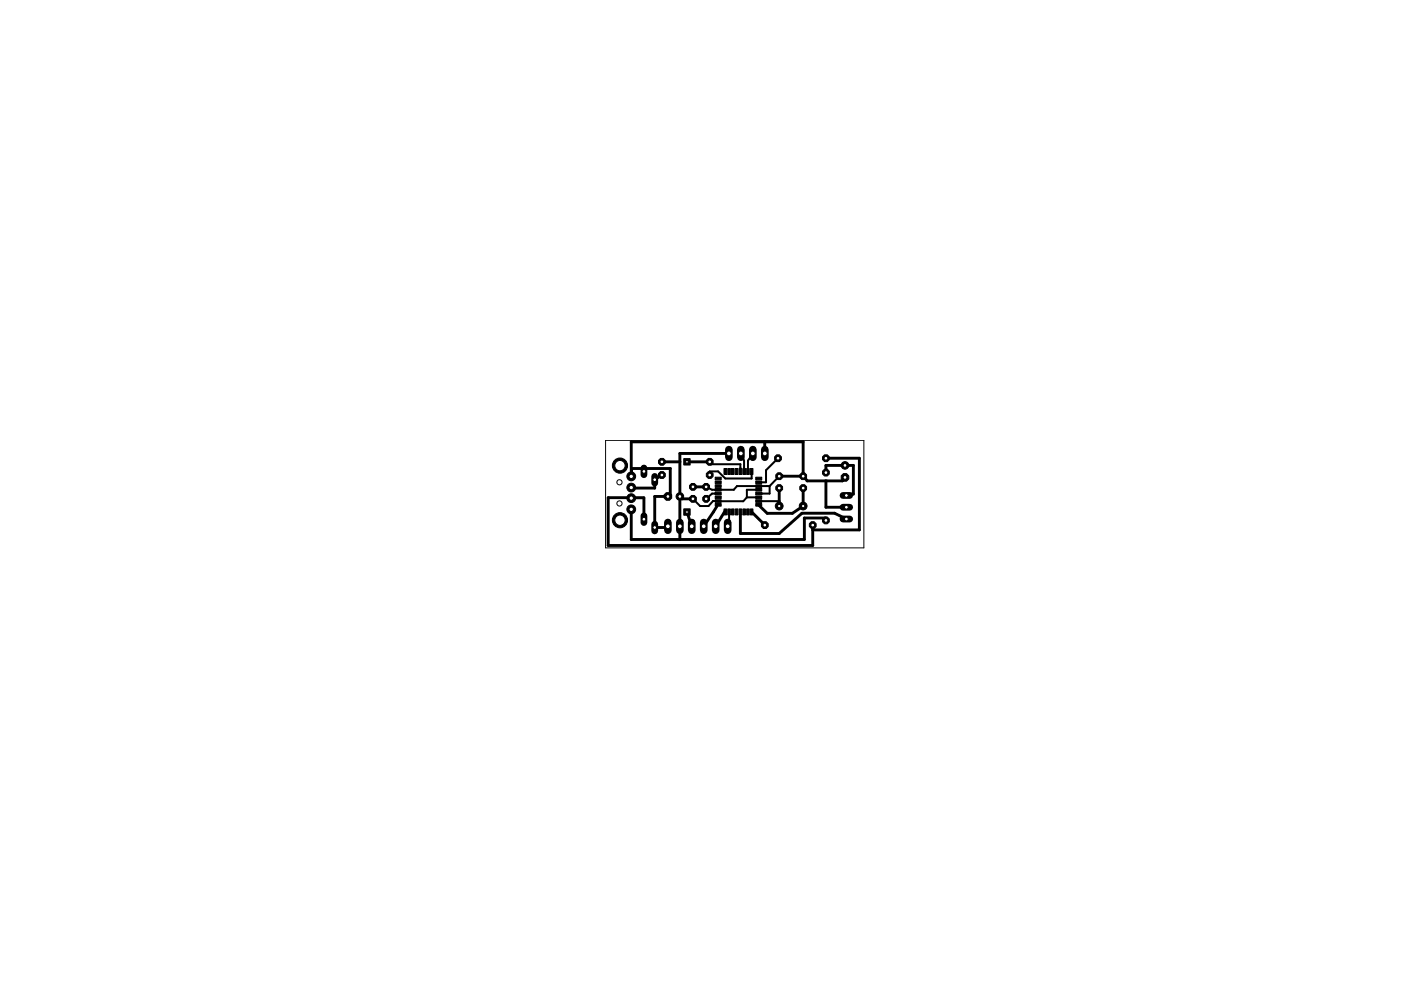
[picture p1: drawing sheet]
<svg xmlns="http://www.w3.org/2000/svg" width="297mm" height="210mm" viewBox="0 0 297 210" stroke-linecap="round" stroke-linejoin="round" font-family="sans-serif">
<g fill="#000" stroke="#000" stroke-width=".21">
<path d="M153.5 99.3h.6v1.3h-.6zM154.3 99.3h.6v1.3h-.6zM155.1 99.3h.5v1.3h-.5zM155.9 99.3h.5v1.3h-.5zM156.7 99.3h.5v1.3h-.5zM157.5 99.3h.6v1.3h-.6zM158.3 99.3h.6v1.3h-.6zM159.1 99.3h.5v1.3h-.5zM151.6 106.8h1.3v.5h-1.3zM151.6 106h1.3v.5h-1.3zM151.6 105.2h1.3v.5h-1.3zM151.6 104.4h1.3v.5h-1.3z"/>
<path d="M151.6 103.6h1.3v.5h-1.3zM151.6 102.8h1.3v.5h-1.3zM151.6 102h1.3v.5h-1.3zM151.6 101.2h1.3v.5h-1.3zM153.5 107.9h.6v1.3h-.6zM154.3 107.9h.6v1.3h-.6zM155.1 107.9h.5v1.3h-.5zM155.9 107.9h.5v1.3h-.5zM156.7 107.9h.5v1.3h-.5zM157.5 107.9h.6v1.3h-.6zM158.3 107.9h.6v1.3h-.6zM159.1 107.9h.5v1.3h-.5z"/>
<path d="M160.2 101.2h1.3v.5h-1.3zM160.2 102h1.3v.5h-1.3zM160.2 102.8h1.3v.5h-1.3zM160.2 103.6h1.3v.5h-1.3zM160.2 104.4h1.3v.5h-1.3zM160.2 105.2h1.3v.5h-1.3zM160.2 106h1.3v.5h-1.3zM160.2 106.8h1.3v.5h-1.3z"/>
</g>
<g fill="none" stroke="#000" stroke-width=".61">
<path d="M134 99.3h8.1v6h-3.3v6.5h2.6l.2-.2M136.5 99.3v.6M140.3 97.9h3.8M145.6 97.9h4.9M154.5 96.1h-10.4v18.3M162.1 93.7l.1 2.4M175.1 97.2h7.1v15.2h-9.9M133.8 108v6.4h36.7v-4.6h4.6v.5M136.5 105.6v4.5M136.5 105.5h-7.6v10.2h43.4v-4.4M140.3 100.7l-1.5 1v1.8h-4.6M144.1 105.3l.6 .5h2.2"/>
<path d="M145.6 108.6l1.1 3M146.9 103.2h2.8M152 107.3l-2.8 4.3M153.8 108.3l-2.1 3.3M154.6 111.3l-.3 .3M157 109.4v3.7h8.2l4.8-4.3h7l2.5 1.2M159.4 108.5l2.8 2.8M165.2 101h5.1v-7.3h-36.5v7.3M165.2 103.5v3.8M170.3 103.5v3.8l-2.3 1.5h-5.3l-1.8-1.7M170.4 101l.7 1h7.5l.6-.8M175.1 102v5.5h4.4"/>
<path d="M175.1 100.2v-1.5h5.8v6.1h-1.2l-.2 .3"/>
</g>
<g fill="none" stroke="#000" stroke-width=".42">
<path d="M134 99.3v1.7h-.2M150.5 97.9v.5h6.5v1.6M157.1 96.1l.7 1.6v2.3M159.4 100v1.5h-5.6l-1.5-1.6h-1.8v.8M159.4 100h.1M159.6 96.1l-1 1.6v2.3M165 97.2l-2.6 2.5v2.6h-1.5M133.8 103.4l.4 .1M136.5 105.5l-2.7 .1M152.3 104.6h-1.3l-1.3 1.2M154.6 108.5v2.8M157 108.5v.9"/>
<path d="M158.3 105.5l-.7 .8-6.4-.1-1 1.1h-1.8l-1.5-1.5M158.3 105.5h2.6M160.9 103.9l-2.6-.1v1.7M160.9 103v.1M160.9 106.2l4.3 .1M160.9 107v.1M163.2 103.1h-6.9l-.7 .7h-4.6l-1.3-.6M163.2 103.1v1.5h-2.3M165.2 101l-2 2.1M170.3 101h.1"/>
</g>
<circle cx="133.8" cy="101" r=".93" fill="#000" stroke="#000" stroke-width=".21"/>
<circle cx="133.8" cy="101" r=".47" fill="#fff" stroke="#000" stroke-width=".21"/>
<circle cx="133.8" cy="103.4" r=".93" fill="#000" stroke="#000" stroke-width=".21"/>
<circle cx="133.8" cy="103.4" r=".47" fill="#fff" stroke="#000" stroke-width=".21"/>
<circle cx="133.8" cy="105.6" r=".93" fill="#000" stroke="#000" stroke-width=".21"/>
<circle cx="133.8" cy="105.6" r=".47" fill="#fff" stroke="#000" stroke-width=".21"/>
<circle cx="133.8" cy="108" r=".93" fill="#000" stroke="#000" stroke-width=".21"/>
<circle cx="133.8" cy="108" r=".47" fill="#fff" stroke="#000" stroke-width=".21"/>
<circle cx="131.4" cy="110.3" r="1.61" fill="#000" stroke="#000" stroke-width=".21"/>
<circle cx="131.4" cy="110.3" r="1.1" fill="#fff" stroke="#000" stroke-width=".21"/>
<circle cx="131.4" cy="98.7" r="1.61" fill="#000" stroke="#000" stroke-width=".21"/>
<circle cx="131.4" cy="98.7" r="1.1" fill="#fff" stroke="#000" stroke-width=".21"/>
<circle cx="150.5" cy="100.7" r=".78" fill="#000" stroke="#000" stroke-width=".21"/>
<circle cx="150.5" cy="100.7" r=".4" fill="#fff" stroke="#000" stroke-width=".21"/>
<circle cx="140.3" cy="100.7" r=".78" fill="#000" stroke="#000" stroke-width=".21"/>
<circle cx="140.3" cy="100.7" r=".4" fill="#fff" stroke="#000" stroke-width=".21"/>
<circle cx="165" cy="97.2" r=".78" fill="#000" stroke="#000" stroke-width=".21"/>
<circle cx="165" cy="97.2" r=".4" fill="#fff" stroke="#000" stroke-width=".21"/>
<circle cx="175.1" cy="97.2" r=".78" fill="#000" stroke="#000" stroke-width=".21"/>
<circle cx="175.1" cy="97.2" r=".4" fill="#fff" stroke="#000" stroke-width=".21"/>
<circle cx="162.2" cy="111.3" r=".78" fill="#000" stroke="#000" stroke-width=".21"/>
<circle cx="162.2" cy="111.3" r=".4" fill="#fff" stroke="#000" stroke-width=".21"/>
<circle cx="172.3" cy="111.3" r=".78" fill="#000" stroke="#000" stroke-width=".21"/>
<circle cx="172.3" cy="111.3" r=".4" fill="#fff" stroke="#000" stroke-width=".21"/>
<path d="M136.5 109.4v1.4" fill="none" stroke="#000" stroke-width="1.4"/>
<circle cx="136.5" cy="110.1" r=".4" fill="#fff" stroke="#000" stroke-width=".21"/>
<path d="M136.5 99.2v1.4" fill="none" stroke="#000" stroke-width="1.4"/>
<circle cx="136.5" cy="99.9" r=".4" fill="#fff" stroke="#000" stroke-width=".21"/>
<path d="M138.8 101v1.4" fill="none" stroke="#000" stroke-width="1.4"/>
<circle cx="138.8" cy="101.7" r=".4" fill="#fff" stroke="#000" stroke-width=".21"/>
<path d="M138.8 111.1v1.5" fill="none" stroke="#000" stroke-width="1.4"/>
<circle cx="138.8" cy="111.8" r=".4" fill="#fff" stroke="#000" stroke-width=".21"/>
<circle cx="141.6" cy="105.3" r=".87" fill="#000" stroke="#000" stroke-width=".21"/>
<circle cx="141.6" cy="105.3" r=".4" fill="#fff" stroke="#000" stroke-width=".21"/>
<circle cx="144.1" cy="105.3" r=".8" fill="#000" stroke="#000" stroke-width=".21"/>
<circle cx="144.1" cy="105.3" r=".4" fill="#fff" stroke="#000" stroke-width=".21"/>
<circle cx="140.3" cy="97.9" r=".78" fill="#000" stroke="#000" stroke-width=".21"/>
<circle cx="140.3" cy="97.9" r=".4" fill="#fff" stroke="#000" stroke-width=".21"/>
<circle cx="150.5" cy="97.9" r=".78" fill="#000" stroke="#000" stroke-width=".21"/>
<circle cx="150.5" cy="97.9" r=".4" fill="#fff" stroke="#000" stroke-width=".21"/>
<path d="M178.7 107.5h1.4" fill="none" stroke="#000" stroke-width="1.4"/>
<circle cx="179.5" cy="107.5" r=".4" fill="#fff" stroke="#000" stroke-width=".21"/>
<path d="M178.7 105.1h1.4" fill="none" stroke="#000" stroke-width="1.4"/>
<circle cx="179.5" cy="105.1" r=".4" fill="#fff" stroke="#000" stroke-width=".21"/>
<path d="M178.7 110h1.4" fill="none" stroke="#000" stroke-width="1.4"/>
<circle cx="179.5" cy="110" r=".4" fill="#fff" stroke="#000" stroke-width=".21"/>
<circle cx="175.1" cy="110.3" r=".78" fill="#000" stroke="#000" stroke-width=".21"/>
<circle cx="175.1" cy="110.3" r=".4" fill="#fff" stroke="#000" stroke-width=".21"/>
<circle cx="175.1" cy="100.2" r=".78" fill="#000" stroke="#000" stroke-width=".21"/>
<circle cx="175.1" cy="100.2" r=".4" fill="#fff" stroke="#000" stroke-width=".21"/>
<circle cx="179.2" cy="101.2" r=".87" fill="#000" stroke="#000" stroke-width=".21"/>
<circle cx="179.2" cy="101.2" r=".4" fill="#fff" stroke="#000" stroke-width=".21"/>
<circle cx="179.2" cy="98.7" r=".8" fill="#000" stroke="#000" stroke-width=".21"/>
<circle cx="179.2" cy="98.7" r=".4" fill="#fff" stroke="#000" stroke-width=".21"/>
<circle cx="165.2" cy="107.3" r=".83" fill="#000" stroke="#000" stroke-width=".21"/>
<circle cx="165.2" cy="107.3" r=".36" fill="#fff" stroke="#000" stroke-width=".21"/>
<circle cx="170.3" cy="107.3" r=".83" fill="#000" stroke="#000" stroke-width=".21"/>
<circle cx="170.3" cy="107.3" r=".36" fill="#fff" stroke="#000" stroke-width=".21"/>
<path d="M154.3 110.8v1.6" fill="none" stroke="#000" stroke-width="1.6"/>
<circle cx="154.3" cy="111.6" r=".51" fill="#fff" stroke="#000" stroke-width=".21"/>
<path d="M151.7 110.8v1.6" fill="none" stroke="#000" stroke-width="1.6"/>
<circle cx="151.7" cy="111.6" r=".51" fill="#fff" stroke="#000" stroke-width=".21"/>
<path d="M149.2 110.8v1.6" fill="none" stroke="#000" stroke-width="1.6"/>
<circle cx="149.2" cy="111.6" r=".51" fill="#fff" stroke="#000" stroke-width=".21"/>
<path d="M146.7 110.8v1.6" fill="none" stroke="#000" stroke-width="1.6"/>
<circle cx="146.7" cy="111.6" r=".51" fill="#fff" stroke="#000" stroke-width=".21"/>
<path d="M144.1 110.8v1.6" fill="none" stroke="#000" stroke-width="1.6"/>
<circle cx="144.1" cy="111.6" r=".51" fill="#fff" stroke="#000" stroke-width=".21"/>
<path d="M141.6 110.8v1.6" fill="none" stroke="#000" stroke-width="1.6"/>
<circle cx="141.6" cy="111.6" r=".51" fill="#fff" stroke="#000" stroke-width=".21"/>
<circle cx="165.2" cy="103.5" r=".78" fill="#000" stroke="#000" stroke-width=".21"/>
<circle cx="165.2" cy="103.5" r=".4" fill="#fff" stroke="#000" stroke-width=".21"/>
<circle cx="165.2" cy="101" r=".78" fill="#000" stroke="#000" stroke-width=".21"/>
<circle cx="165.2" cy="101" r=".4" fill="#fff" stroke="#000" stroke-width=".21"/>
<circle cx="170.3" cy="103.5" r=".78" fill="#000" stroke="#000" stroke-width=".21"/>
<circle cx="170.3" cy="103.5" r=".4" fill="#fff" stroke="#000" stroke-width=".21"/>
<circle cx="170.3" cy="101" r=".78" fill="#000" stroke="#000" stroke-width=".21"/>
<circle cx="170.3" cy="101" r=".4" fill="#fff" stroke="#000" stroke-width=".21"/>
<circle cx="149.7" cy="103.2" r=".78" fill="#000" stroke="#000" stroke-width=".21"/>
<circle cx="149.7" cy="103.2" r=".4" fill="#fff" stroke="#000" stroke-width=".21"/>
<circle cx="149.7" cy="105.8" r=".78" fill="#000" stroke="#000" stroke-width=".21"/>
<circle cx="149.7" cy="105.8" r=".4" fill="#fff" stroke="#000" stroke-width=".21"/>
<circle cx="146.9" cy="105.8" r=".78" fill="#000" stroke="#000" stroke-width=".21"/>
<circle cx="146.9" cy="105.8" r=".4" fill="#fff" stroke="#000" stroke-width=".21"/>
<circle cx="146.9" cy="103.2" r=".78" fill="#000" stroke="#000" stroke-width=".21"/>
<circle cx="146.9" cy="103.2" r=".4" fill="#fff" stroke="#000" stroke-width=".21"/>
<path d="M154.5 95.3v1.6" fill="none" stroke="#000" stroke-width="1.6"/>
<circle cx="154.5" cy="96.1" r=".51" fill="#fff" stroke="#000" stroke-width=".21"/>
<path d="M157.1 95.3v1.6" fill="none" stroke="#000" stroke-width="1.6"/>
<circle cx="157.1" cy="96.1" r=".51" fill="#fff" stroke="#000" stroke-width=".21"/>
<path d="M159.6 95.3v1.6" fill="none" stroke="#000" stroke-width="1.6"/>
<circle cx="159.6" cy="96.1" r=".51" fill="#fff" stroke="#000" stroke-width=".21"/>
<path d="M162.2 95.3v1.6" fill="none" stroke="#000" stroke-width="1.6"/>
<circle cx="162.2" cy="96.1" r=".51" fill="#fff" stroke="#000" stroke-width=".21"/>
<path d="M145 97.2h1.3v1.4h-1.3z" fill="#000" stroke="#000" stroke-width=".21"/>
<circle cx="145.6" cy="97.9" r=".3" fill="#fff" stroke="#000" stroke-width=".21"/>
<path d="M145 107.9h1.3v1.3h-1.3z" fill="#000" stroke="#000" stroke-width=".21"/>
<circle cx="145.6" cy="108.6" r=".3" fill="#fff" stroke="#000" stroke-width=".21"/>
<g fill="none" stroke="#000" stroke-width=".21">
<path d="M128.4 93.4h54.8v22.8h-54.8z"/>
<circle cx="131.3" cy="102.3" r=".55"/>
<circle cx="131.3" cy="106.7" r=".55"/>
</g>
</svg>
